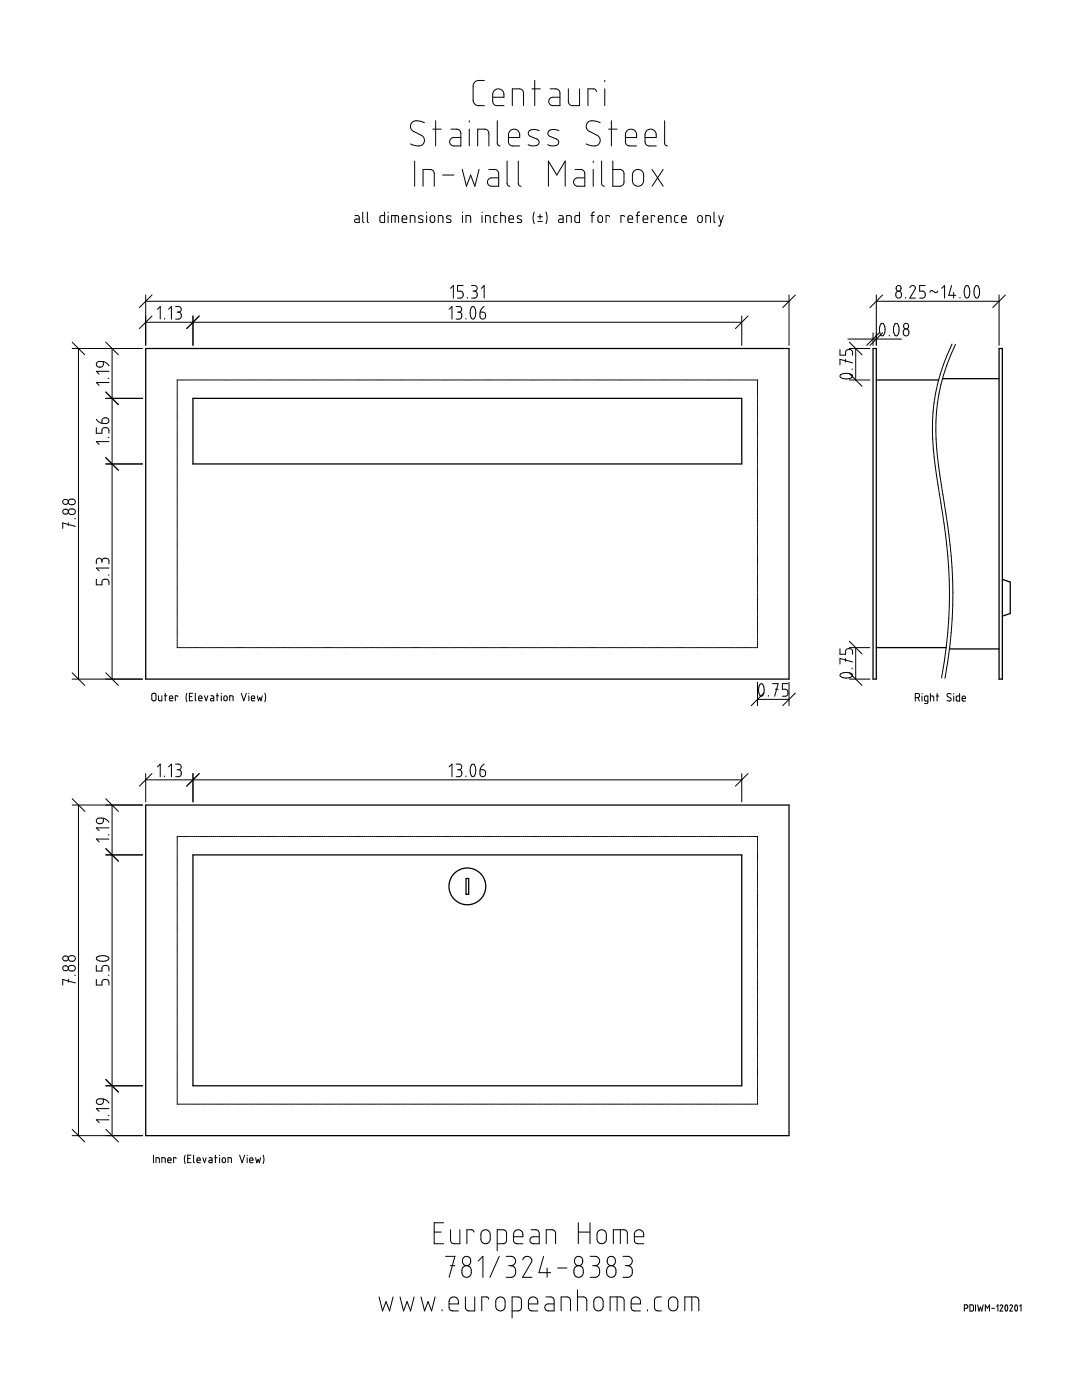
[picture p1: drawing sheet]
<svg xmlns="http://www.w3.org/2000/svg" width="216mm" height="279mm" viewBox="0 0 216 279" stroke-linecap="round" stroke-linejoin="round" font-family="sans-serif">
<g fill="none" stroke="#000" stroke-width=".25">
<path d="M29 69.5h128.1v65.9h-128.1zM38.4 79.4h109.3v13.1h-109.3zM173.9 69.5h.6v65.9h-.6zM174.5 75.7h12.5M187.7 75.5h11.3M199 69.5h.6v65.9h-.6zM199.6 115.5l1.6 .5v6.3l-1.6 .5M174.5 129.1h13.9M189.1 129.3h9.9M29 160.5h128.1v65.9h-128.1zM38.4 170.4h109.3v46h-109.3zM92.8 175.1h.5v3.1h-.5z"/>
<circle cx="93.1" cy="176.7" r="3.7"/>
</g>
<g fill="none" stroke="#000" stroke-width=".2">
<path d="M96.5 16l-1.6 .2-.5 .4-.2 .5v2.9l.2 .5 .7 .5 1.4 .1M98.1 19.4h2.3l-.1-.9-.4-.6-.8-.2-.7 .5-.3 .5v1.6l.2 .5 .4 .2 1.7 .1M105.9 17.7h1.7M106.5 16v5.1M109.6 17.7l1.4 .1 .4 .3 .1 .4v2.6h-1.5l-.4-.2-.3-.7 .3-.6 .5-.2h1.4M113.2 17.7v2.7l.3 .5 .5 .2h1.4v-3.4M118.8 18.3l-.1-.4-.3-.2h-1.3v3.4M120.4 16v.3M120.4 17.7v3.4M82.6 32.1v5M84.3 37.1v-3.3h1.5l.5 .3 .2 .5v2.5M84.5 24.5l-.8-.3-.9-.1-.5 .1-.4 .4-.1 .6 .2 .7 2.1 1.2 .3 .4 .1 .5-.2 .7-.6 .4-1-.1-.9-.3"/>
<path d="M86.2 25.7h1.7M86.8 24.1v5M88.2 34.9h2.2M89.8 25.7l1.3 .1 .6 .4 .1 .3v2.6h-1.5l-.4-.2-.3-.7 .3-.6 .4-.2h1.5M92.1 33.8l.8 3.3 .8-2.2 .9 2.2 .8-3.3M93.5 24.1v.2M93.5 25.7v3.4M95.1 29.1v-3.4l1.6 .1 .5 .3 .2 .4v2.6M97.4 33.8h1.4l.4 .3 .1 .5v2.5h-1.5l-.4-.2-.3-.6 .3-.7 .5-.1 1.4-.1M99 24.1v4.5l.2 .3 .4 .2M101 32.1v4.5l.2 .4 .4 .1M101.3 27.4h2.2v-.9l-.4-.5-.9-.2-.7 .4-.2 .6v1.6l.2 .4 .4 .2 1.6 .1"/>
<path d="M102 21.1v-3.4h1.6l.5 .4 .2 .4v2.6M103.2 32.1v4.5l.2 .4 .4 .1M107.4 26.1l-.7-.3-.8 .1-.5 .2-.2 .4 .3 .6 1.7 .8 .2 .4-.2 .5-.3 .2-.6 .1-1.1-.3M109.2 37.1v-5l1.7 2.8 1.7-2.8v5M111.3 26.1l-1.1-.3-.6 .1-.3 .2-.2 .5 .2 .4 1.7 .8 .3 .6-.2 .4-.5 .2-.8 .1-.7-.3M114.5 33.8h1.3l.6 .4 .1 2.9h-1.5l-.5-.2-.3-.6 .4-.7 .4-.1 1.5-.1M118.1 32.1v.3M118.1 33.8v3.3M119.5 24.5l-.8-.3-.9-.1-.5 .1-.4 .4-.1 .6 .2 .7 2.1 1.2 .3 .4 .1 .5-.2 .7-.6 .4-1-.1-.9-.3M119.8 32.1v4.5l.2 .4 .4 .1M121.2 25.7h1.7M121.8 24.1v5"/>
<path d="M122.1 32.1v5l1.8-.1 .4-.6-.1-2.2-.6-.4h-1.5M124.6 27.4h2.2l-.1-.9-.4-.5-.8-.2-.7 .4-.2 .6v1.6l.2 .4 .3 .2 1.7 .1M126.3 34.1l.5-.3h.5l.5 .2 .3 .5 .1 1.8-.3 .4-.4 .3h-.9l-.6-.6v-1.6zM128.5 27.4h2.2v-.9l-.5-.5-.8-.2-.7 .4-.2 .6v1.6l.2 .4 .3 .2 1.7 .1M129.9 33.8l2.2 3.3M132.1 33.8l-2.2 3.3M132.4 24.1v4.5l.2 .3 .3 .2M29 58.8v10M30.3 58.8l-2.5 2.5M70.7 43h.6l.2 .3v1.1l-.8-.1-.1-.3 .1-.3h.8M72.2 42.3v1.9l.3 .2M73.2 42.3v1.9l.2 .2"/>
<path d="M76.6 42.3v2.1l-.7-.1-.2-.2v-1l.3-.1h.6M77.3 42.3v.1M77.3 43v1.4M78 44.4v-1.4l1.3 .1 .1 1.3M78.7 43v1.4M80.1 43.7h.9l-.2-.6-.3-.1-.3 .2-.1 .9 .2 .2 .7 .1M81.7 44.4v-1.4h.7l.2 .1v1.3M84.3 43.1l-.5-.1-.4 .1v.4l.7 .3 .2 .3-.3 .2h-.7M85 42.3v.1M85 43v1.4M85.8 43.1l.4-.1 .4 .3v.7l-.3 .3h-.3l-.3-.2v-.7zM87.3 44.4v-1.4h.6l.3 .1v1.3"/>
<path d="M89.7 57.5l.6-.6v2.5M89.8 43.1l-.4-.1-.4 .1v.4l.7 .3 .1 .3-.3 .2h-.6M92.1 42.3v.1M92.1 43v1.4M92.2 56.9h-1.1v1.1l.8 .1 .3 .5v.4l-.2 .3-.9 .1M92.8 44.4v-1.4h.7l.2 .1v1.3M93.1 59.3v.1M93.9 56.9h.7l.4 .3v.6l-.5 .2M94.2 58h.3M94.5 58l.5 .3v.8l-.3 .3h-.8M95.9 57.5l.5-.6v2.5M96 42.3v.1"/>
<path d="M96 43v1.4M96.7 44.4v-1.4h.6l.3 .1v1.3M99 43h-.5l-.2 .3 .1 .9 .6 .2M99.7 43h.7l.2 .1 .1 1.3M99.7 42.3v2.1M101.4 43.7h.9l-.2-.6-.4-.1-.3 .2v.9l.2 .2 .7 .1M103.9 43.1l-.6-.1-.3 .3 .1 .2 .7 .4v.3l-.3 .2-.5-.1M106.4 42.3l-.2 1.1 .2 1.2M107.1 43.2h.9M107.1 44.1h.9M107.6 42.7v1M108.7 42.3l.3 1.1-.3 1.2"/>
<path d="M111.3 43h.6l.3 .3v1.1l-.8-.1-.2-.3 .2-.3h.8M112.9 44.4v-1.4h.6l.2 .1 .1 1.3M115.4 42.3v2.1l-.7-.1-.2-.3v-.9l.3-.1h.6M117.7 43h.7M118.4 42.3h-.3l-.2 .2v1.9M119.2 43.1l.4-.1 .4 .2v.8l-.3 .3h-.3l-.3-.2v-.7zM121.4 43.2l-.2-.2h-.5v1.4M124.4 43.2l-.2-.2h-.5v1.4M125.1 43.7h.9l-.2-.6-.3-.1-.4 .2v.9l.2 .2 .7 .1M126.7 43h.7M127.4 42.3h-.3l-.2 .2v1.9M128.1 43.7h.9l-.2-.6-.3-.1-.3 .2-.1 .9 .2 .2 .7 .1"/>
<path d="M130.4 43.2l-.1-.2h-.6v1.4M131.1 43.7h.9l-.2-.6-.3-.1-.3 .2-.1 .9 .2 .2 .7 .1M132.7 44.4v-1.4h.7l.2 .1 .1 1.3M135.1 43h-.5l-.2 .3v.9l.7 .2M135.8 43.7h.9l-.2-.6-.3-.1-.4 .2v.9l.2 .2 .7 .1M139.1 43.1l.4-.1 .3 .3 .1 .7-.3 .3h-.4l-.2-.2v-.7zM140.6 44.4v-1.4h.6l.2 .1 .1 1.3M142.2 42.3v1.9l.2 .2M143.1 43l.5 1.4M144.1 43l-.7 1.9-.3 .2M157.1 58.8v10M158.4 58.8l-2.5 2.5"/>
<path d="M174.5 58.8v10M175.8 58.8l-2.5 2.5M178.6 58.2l.5-.2 .4 .3v.7l-.2 .3-.5 .1-.3-.3-.1-.6zM180.4 59.3v.1M181.2 57.3l.2-.3 .4-.1 .4 .2 .1 .3-1.1 2h1.1M184.3 56.9h-1.1v1.1l.8 .1 .3 .5v.4l-.2 .3-.9 .1M186.7 58l-.1 .2-.2 .1-.9-.4-.3 .4M187.6 57.5l.5-.6v2.5M189.5 56.9l-.5 2h1.4M189.9 58.3v1.1M191.2 59.3v.1M192.4 57h.4l.3 .9-.1 1-.4 .5-.4-.3-.2-.7 .1-.9z"/>
<path d="M194.3 57h.5l.3 .9-.1 1-.4 .5-.4-.2-.2-.7 .1-.9zM199 58.8v10M200.2 58.8l-2.5 2.5M14.4 68.2l2.5 2.5M14.4 69.5h14M15.6 69.5v65.9M20.6 72.1v.7l-.3 .3-.6 .1-.4-.3v-.5l.4-.3 1.2 .1 .8 .7M21.1 68.2l2.5 2.5M21.1 78.1l2.5 2.6M21.1 79.4h7.3M21.6 75.4h.1M21.7 76.2h-2.5l.5 .6"/>
<path d="M21.7 74h-2.5l.5 .6M22.3 69.5v65.9M29 60h128.1M29 64.2h118.7M30.3 63l-2.5 2.5M31.4 61.7l.5-.6v2.5M32.7 63.5v.1M33.6 61.7l.5-.6v2.5M35 61.1h.7l.3 .3v.5l-.5 .3M35.3 62.2h.2M35.3 76.1v.3M35.3 76.5v.3"/>
<path d="M35.3 76.9v.2M35.3 77.3v.2M35.3 77.6v.3M35.3 78v.3M35.3 78.4v.3M35.3 78.8v.2M35.3 79.2v.2M35.3 79.5v.3M35.3 79.9v.3M35.4 75.7h-.1v.3M35.5 62.2l.5 .3 .1 .8-.4 .3h-.7M35.6 75.7h.2"/>
<path d="M35.9 75.7h.3M36.3 75.7h.3M36.7 75.7h.3M37.1 75.7h.2M37.5 75.7h.2M37.8 75.7h.3M38.2 75.7h.3M38.4 63v5.8M38.6 75.7h.3M39 75.7h.2M39.4 75.7h.2M39.7 63l-2.5 2.5"/>
<path d="M39.7 75.7h.3M40.1 75.7h.3M40.5 75.7h.3M40.9 75.7h.2M41.3 75.7h.2M41.7 75.7h.2M42 75.7h.3M42.4 75.7h.3M42.8 75.7h.3M43.2 75.7h.2M43.6 75.7h.2M43.9 75.7h.3"/>
<path d="M44.3 75.7h.3M44.7 75.7h.3M45.1 75.7h.2M45.5 75.7h.2M45.8 75.7h.3M46.2 75.7h.3M46.6 75.7h.3M47 75.7h.2M47.4 75.7h.2M47.8 75.7h.2M48.1 75.7h.3M48.5 75.7h.3"/>
<path d="M48.9 75.7h.2M49.3 75.7h.2M49.7 75.7h.2M50 75.7h.3M50.4 75.7h.3M50.8 75.7h.3M51.2 75.7h.2M51.6 75.7h.2M51.9 75.7h.3M52.3 75.7h.3M52.7 75.7h.3M53.1 75.7h.2"/>
<path d="M53.5 75.7h.2M53.8 75.7h.3M54.2 75.7h.3M54.6 75.7h.3M55 75.7h.2M55.4 75.7h.2M55.8 75.7h.2M56.1 75.7h.3M56.5 75.7h.3M56.9 75.7h.2M57.3 75.7h.2M57.7 75.7h.2"/>
<path d="M58 75.7h.3M58.4 75.7h.3M58.8 75.7h.3M59.2 75.7h.2M59.6 75.7h.2M59.9 75.7h.3M60.3 75.7h.3M60.7 75.7h.3M61.1 75.7h.2M61.5 75.7h.2M61.8 75.7h.3M62.2 75.7h.3"/>
<path d="M62.6 75.7h.3M63 75.7h.2M63.4 75.7h.2M63.8 75.7h.2M64.1 75.7h.3M64.5 75.7h.3M64.9 75.7h.2M65.3 75.7h.2M65.7 75.7h.2M66 75.7h.3M66.4 75.7h.3M66.8 75.7h.3"/>
<path d="M67.2 75.7h.2M67.6 75.7h.2M67.9 75.7h.3M68.3 75.7h.3M68.7 75.7h.3M69.1 75.7h.2M69.5 75.7h.2M69.8 75.7h.3M70.2 75.7h.3M70.6 75.7h.3M71 75.7h.2M71.4 75.7h.2"/>
<path d="M71.8 75.7h.2M72.1 75.7h.3M72.5 75.7h.3M72.9 75.7h.3M73.3 75.7h.2M73.7 75.7h.2M74 75.7h.3M74.4 75.7h.3M74.8 75.7h.3M75.2 75.7h.2M75.6 75.7h.2M75.9 75.7h.3"/>
<path d="M76.3 75.7h.3M76.7 75.7h.3M77.1 75.7h.2M77.5 75.7h.2M77.8 75.7h.3M78.2 75.7h.3M78.6 75.7h.3M79 75.7h.2M79.4 75.7h.2M79.8 75.7h.2M80.1 75.7h.3M80.5 75.7h.3"/>
<path d="M80.9 75.7h.3M81.3 75.7h.2M81.7 75.7h.2M82 75.7h.3M82.4 75.7h.3M82.8 75.7h.3M83.2 75.7h.2M83.6 75.7h.2M83.9 75.7h.3M84.3 75.7h.3M84.7 75.7h.3M85.1 75.7h.2"/>
<path d="M85.5 75.7h.2M85.9 75.7h.2M86.2 75.7h.3M86.6 75.7h.3M87 75.7h.2M87.4 75.7h.2M87.8 75.7h.2M88.1 75.7h.3M88.5 75.7h.3M88.9 75.7h.3M89.3 75.7h.2M89.5 61.7l.5-.6v2.5"/>
<path d="M89.7 75.7h.2M90 75.7h.3M90.4 75.7h.3M90.8 75.7h.3M90.9 61.1h.7l.3 .3v.6l-.5 .2M91.1 62.2h.3M91.2 75.7h.2M91.4 62.2l.5 .3v.8l-.3 .3h-.7M91.6 75.7h.2M91.9 75.7h.3M92.3 75.7h.3M92.7 75.7h.3"/>
<path d="M92.8 63.5v.1M93.1 75.7h.2M93.5 75.7h.2M93.9 75.7h.2M94 61.2h.4l.3 .8v1.1l-.5 .5-.3-.2-.2-.7v-1zM94.2 75.7h.3M94.6 75.7h.3M95 75.7h.2M95.4 75.7h.2M95.8 75.7h.2M96.1 75.7h.3M96.4 61.1l-.7 .8-.1 1.2 .3 .4h.6l.2-.4-.1-.6-.3-.3h-.7"/>
<path d="M96.5 75.7h.3M96.9 75.7h.3M97.3 75.7h.2M97.7 75.7h.2M98 75.7h.3M98.4 75.7h.3M98.8 75.7h.3M99.2 75.7h.2M99.6 75.7h.2M99.9 75.7h.3M100.3 75.7h.3M100.7 75.7h.3"/>
<path d="M101.1 75.7h.2M101.5 75.7h.2M101.9 75.7h.2M102.2 75.7h.3M102.6 75.7h.3M103 75.7h.2M103.4 75.7h.2M103.8 75.7h.2M104.1 75.7h.3M104.5 75.7h.3M104.9 75.7h.3M105.3 75.7h.2"/>
<path d="M105.7 75.7h.2M106 75.7h.3M106.4 75.7h.3M106.8 75.7h.3M107.2 75.7h.2M107.6 75.7h.2M107.9 75.7h.3M108.3 75.7h.3M108.7 75.7h.3M109.1 75.7h.2M109.5 75.7h.2M109.9 75.7h.2"/>
<path d="M110.2 75.7h.3M110.6 75.7h.3M111 75.7h.2M111.4 75.7h.2M111.8 75.7h.2M112.1 75.7h.3M112.5 75.7h.3M112.9 75.7h.3M113.3 75.7h.2M113.7 75.7h.2M114 75.7h.3M114.4 75.7h.3"/>
<path d="M114.8 75.7h.3M115.2 75.7h.2M115.6 75.7h.2M115.9 75.7h.3M116.3 75.7h.3M116.7 75.7h.3M117.1 75.7h.2M117.5 75.7h.2M117.9 75.7h.2M118.2 75.7h.3M118.6 75.7h.3M119 75.7h.3"/>
<path d="M119.4 75.7h.2M119.8 75.7h.2M120.1 75.7h.3M120.5 75.7h.3M120.9 75.7h.3M121.3 75.7h.2M121.7 75.7h.2M122 75.7h.3M122.4 75.7h.3M122.8 75.7h.3M123.2 75.7h.2M123.6 75.7h.2"/>
<path d="M123.9 75.7h.3M124.3 75.7h.3M124.7 75.7h.3M125.1 75.7h.2M125.5 75.7h.2M125.9 75.7h.2M126.2 75.7h.3M126.6 75.7h.3M127 75.7h.3M127.4 75.7h.2M127.8 75.7h.2M128.1 75.7h.3"/>
<path d="M128.5 75.7h.3M128.9 75.7h.3M129.3 75.7h.2M129.7 75.7h.2M130 75.7h.3M130.4 75.7h.3M130.8 75.7h.3M131.2 75.7h.2M131.6 75.7h.2M132 75.7h.2M132.3 75.7h.3M132.7 75.7h.3"/>
<path d="M133.1 75.7h.2M133.5 75.7h.2M133.9 75.7h.2M134.2 75.7h.3M134.6 75.7h.3M135 75.7h.3M135.4 75.7h.2M135.8 75.7h.2M136.1 75.7h.3M136.5 75.7h.3M136.9 75.7h.3M137.3 75.7h.2"/>
<path d="M137.7 75.7h.2M138 75.7h.3M138.4 75.7h.3M138.8 75.7h.3M139.2 75.7h.2M139.6 75.7h.2M140 75.7h.2M140.3 75.7h.3M140.7 75.7h.3M141.1 75.7h.2M141.5 75.7h.2M141.9 75.7h.2"/>
<path d="M142.2 75.7h.3M142.6 75.7h.3M143 75.7h.3M143.4 75.7h.2M143.8 75.7h.2M144.1 75.7h.3M144.5 75.7h.3M144.9 75.7h.3M145.3 75.7h.2M145.7 75.7h.2M146 75.7h.3M146.4 75.7h.3"/>
<path d="M146.8 75.7h.3M147.2 75.7h.2M147.6 75.7h.2M147.7 63v5.8M148 75.7h.2M148.3 75.7h.3M148.7 75.7h.3M149 63l-2.5 2.5M149.1 75.7h.2M149.5 75.7h.2M149.9 75.7h.2M150.2 75.7h.3"/>
<path d="M150.6 75.7h.3M150.9 75.7h.1M150.9 75.9v.2M150.9 76.3v.2M150.9 76.6v.3M150.9 77v.3M150.9 77.4v.2M150.9 77.8v.2M150.9 78.2v.2M150.9 78.5v.3M150.9 78.9v.3M150.9 79.3v.3"/>
<path d="M150.9 79.7v.2M167.3 69.7v1.1h1.1l.1-.8 .5-.3h.4l.3 .2 .1 .9M167.4 74.8l.5-.3 .9-.1 .8 .2 .2 .4-.5 .4-1 .1-.9-.3zM168.4 71.6v.6M168.9 67.6h10.7M169.2 69.5h4.1M169.2 68.2l2.5 2.5M169.2 74.5l2.5 2.5M169.2 75.7h4.1M169.7 73.6h.1M169.8 72.3l-2.5-.7v1.1M170.4 69.5v6.2"/>
<path d="M173.9 66.3v2.5M174.5 60h24.5M175.1 66.3l-2.5 2.5M175.5 64.5h.4l.4 .9-.1 1-.4 .6-.4-.3-.2-.7v-.9zM175.8 66.3l-2.5 2.5M177.1 66.8v.2M178.3 64.5h.4l.4 .9-.1 1-.4 .6-.4-.3-.2-.7v-.9zM180.1 65.7l.4-.1 .4 .2 .1 .7-.3 .4h-.4l-.3-.2-.1-.6zM189.6 68.6a39.5 39.5 0 0 0-3.3 24.3l.2 1.9a135.3 135.3 0 0 1 2.6 25.7 92.4 92.4 0 0 1-1.6 14.6M190.3 68.6a39.5 39.5 0 0 0-3.3 24.4l.2 1.8a135.3 135.3 0 0 1 2.6 25.8 92.3 92.3 0 0 1-1.6 14.6M13.8 99.6l.3-.1 .6 .1 .3 .3-.1 .4-.4 .3-.6-.1-.3-.4zM19.2 83.6l.8 .7 1.2 .1 .4-.3v-.5l-.4-.3-.6 .1-.3 .3v.7"/>
<path d="M19.2 85.2v1.2h1.1l.1-.8 .4-.4 .5 .1 .3 .2 .1 .9M21.1 91.2l2.5 2.5M21.1 92.5h7.3M21.6 87.2h.1M21.7 88h-2.5l.5 .6M35.3 80.3v.3M35.3 80.7v.2M35.3 81.1v.2M35.3 81.5v.2M35.3 81.8v.3M35.3 82.2v.3M35.3 82.6v.3"/>
<path d="M35.3 83v.2M35.3 83.4v.2M35.3 83.7v.3M35.3 84.1v.3M35.3 84.5v.3M35.3 84.9v.2M35.3 85.3v.2M35.3 85.6v.3M35.3 86v.3M35.3 86.4v.3M35.3 86.8v.2M35.3 87.2v.2"/>
<path d="M35.3 87.5v.3M35.3 87.9v.3M35.3 88.3v.3M35.3 88.7v.2M35.3 89.1v.2M35.3 89.5v.2M35.3 89.8v.3M35.3 90.2v.3M35.3 90.6v.3M35.3 91v.2M35.3 91.4v.2M35.3 91.7v.3"/>
<path d="M35.3 92.1v.3M35.3 92.5v.3M35.3 92.9v.2M35.3 93.3v.2M35.3 93.6v.3M35.3 94v.3M35.3 94.4v.3M35.3 94.8v.2M35.3 95.2v.2M35.3 95.6v.2M35.3 95.9v.3M35.3 96.3v.3"/>
<path d="M35.3 96.7v.2M35.3 97.1v.2M35.3 97.5v.2M35.3 97.8v.3M35.3 98.2v.3M35.3 98.6v.3M35.3 99v.2M35.3 99.4v.2M35.3 99.7v.3M150.9 80.1v.2M150.9 80.4v.3M150.9 80.8v.3"/>
<path d="M150.9 81.2v.3M150.9 81.6v.2M150.9 82v.2M150.9 82.3v.3M150.9 82.7v.3M150.9 83.1v.3M150.9 83.5v.2M150.9 83.9v.2M150.9 84.3v.2M150.9 84.6v.3M150.9 85v.3M150.9 85.4v.2"/>
<path d="M150.9 85.8v.2M150.9 86.2v.2M150.9 86.5v.3M150.9 86.9v.3M150.9 87.3v.3M150.9 87.7v.2M150.9 88.1v.2M150.9 88.4v.3M150.9 88.8v.3M150.9 89.2v.3M150.9 89.6v.2M150.9 90v.2"/>
<path d="M150.9 90.3v.3M150.9 90.7v.3M150.9 91.1v.3M150.9 91.5v.2M150.9 91.9v.2M150.9 92.3v.2M150.9 92.6v.3M150.9 93v.3M150.9 93.4v.3M150.9 93.8v.2M150.9 94.2v.2M150.9 94.5v.3"/>
<path d="M150.9 94.9v.3M150.9 95.3v.3M150.9 95.7v.2M150.9 96.1v.2M150.9 96.4v.3M150.9 96.8v.3M150.9 97.2v.3M150.9 97.6v.2M150.9 98v.2M150.9 98.3v.3M150.9 98.7v.3M150.9 99.1v.3"/>
<path d="M150.9 99.5v.2M150.9 99.9v.2M13.6 104.2v.6M13.8 101.6l.3-.2 .6 .1 .3 .4-.1 .4-.4 .2h-.6l-.3-.4zM14.9 103.4h.1M15 104.9l-2.5-.7v1.1M19.2 115.5v1.1h1.1l.1-.8 .5-.3h.4l.3 .2 .1 .9M20.3 111.8l-.3-.5h-.5l-.3 .4v.7M20.3 111.8l.3-.5h.8l.3 .4v.7M20.3 111.8v.3M21.6 114.6h.1M21.7 113.2h-2.5l.5 .6"/>
<path d="M35.3 100.1v.3M35.3 100.5v.3M35.3 100.9v.2M35.3 101.3v.2M35.3 101.6v.3M35.3 102v.3M35.3 102.4v.3M35.3 102.8v.2M35.3 103.2v.2M35.3 103.6v.2M35.3 103.9v.3M35.3 104.3v.3"/>
<path d="M35.3 104.7v.2M35.3 105.1v.2M35.3 105.5v.2M35.3 105.8v.3M35.3 106.2v.3M35.3 106.6v.3M35.3 107v.2M35.3 107.4v.2M35.3 107.7v.3M35.3 108.1v.3M35.3 108.5v.3M35.3 108.9v.2"/>
<path d="M35.3 109.3v.2M35.3 109.6v.3M35.3 110v.3M35.3 110.4v.3M35.3 110.8v.2M35.3 111.2v.2M35.3 111.6v.2M35.3 111.9v.3M35.3 112.3v.3M35.3 112.7v.2M35.3 113.1v.2M35.3 113.5v.2"/>
<path d="M35.3 113.8v.3M35.3 114.2v.3M35.3 114.6v.3M35.3 115v.2M35.3 115.4v.2M35.3 115.7v.3M35.3 116.1v.3M35.3 116.5v.3M35.3 116.9v.2M35.3 117.3v.2M35.3 117.6v.3M35.3 118v.3"/>
<path d="M35.3 118.4v.3M35.3 118.8v.2M35.3 119.2v.2M35.3 119.6v.2M35.3 119.9v.3M150.9 100.3v.2M150.9 100.6v.3M150.9 101v.3M150.9 101.4v.3M150.9 101.8v.2M150.9 102.2v.2M150.9 102.5v.3"/>
<path d="M150.9 102.9v.3M150.9 103.3v.3M150.9 103.7v.2M150.9 104.1v.2M150.9 104.4v.3M150.9 104.8v.3M150.9 105.2v.3M150.9 105.6v.2M150.9 106v.2M150.9 106.4v.2M150.9 106.7v.3M150.9 107.1v.3"/>
<path d="M150.9 107.5v.2M150.9 107.9v.2M150.9 108.3v.2M150.9 108.6v.3M150.9 109v.3M150.9 109.4v.3M150.9 109.8v.2M150.9 110.2v.2M150.9 110.5v.3M150.9 110.9v.3M150.9 111.3v.3M150.9 111.7v.2"/>
<path d="M150.9 112.1v.2M150.9 112.4v.3M150.9 112.8v.3M150.9 113.2v.3M150.9 113.6v.2M150.9 114v.2M150.9 114.4v.2M150.9 114.7v.3M150.9 115.1v.3M150.9 115.5v.2M150.9 115.9v.2M150.9 116.3v.2"/>
<path d="M150.9 116.6v.3M150.9 117v.3M150.9 117.4v.3M150.9 117.8v.2M150.9 118.2v.2M150.9 118.5v.3M150.9 118.9v.3M150.9 119.3v.3M150.9 119.7v.2M14.4 134.1l2.5 2.5M14.4 135.4h14M21.1 134.1l2.5 2.5"/>
<path d="M30.3 138.3l.5-.1 .2 .2 .1 1-.2 .3h-.4l-.2-.2zM31.6 138.7v.8l.2 .2h.4v-1M32.7 138.7h.5M32.9 138.2v1.5M33.7 139.2h.7l-.1-.4-.3-.1-.2 .1-.1 .7 .2 .2h.5M35.3 129.1h.2M35.3 120.3v.3M35.3 120.7v.3M35.3 121.1v.2M35.3 121.5v.2M35.3 121.8v.3M35.3 122.2v.3"/>
<path d="M35.3 122.6v.3M35.3 123v.2M35.3 123.4v.2M35.3 123.7v.3M35.3 124.1v.3M35.3 124.5v.3M35.3 124.9v.2M35.3 125.3v.2M35.3 125.6v.3M35.3 126v.3M35.3 126.4v.3M35.3 126.8v.2"/>
<path d="M35.3 127.2v.2M35.3 127.6v.2M35.3 127.9v.3M35.3 128.3v.3M35.3 128.7v.3M35.3 129.1h.1M35.4 138.9l-.1-.2h-.4v1M35.7 129.1h.2M36.1 129.1h.2M36.4 129.1h.3M36.8 129.1h.3M37.2 129.1h.3"/>
<path d="M37.2 138.2l-.1 .8 .1 .9M37.6 129.1h.2M37.7 138.9h.5M38 129.1h.2M38.3 129.1h.3M38.4 138.2h-.7v1.5h.7M38.7 129.1h.3M38.9 138.2v1.3l.2 .2M39.1 129.1h.3M39.5 129.1h.2M39.6 139.2h.6l-.1-.4-.3-.1-.2 .1v.7l.1 .2h.5M39.9 129.1h.2"/>
<path d="M40.2 129.1h.3M40.6 129.1h.3M40.7 138.7l.4 1 .3-1M41 129.1h.3M41.4 129.1h.2M41.8 129.1h.2M42 138.7h.4l.2 .2v.8l-.6-.1v-.4h.6M42.2 129.1h.2M42.5 129.1h.3M42.9 129.1h.3M43.1 138.7h.5M43.2 138.2v1.5"/>
<path d="M43.3 129.1h.2M43.7 129.1h.2M44.1 129.1h.2M44.1 138.2v.1M44.1 138.7v1M44.4 129.1h.3M44.7 138.8l.3-.1 .2 .2v.5l-.2 .3-.4-.2zM44.8 129.1h.3M45.2 129.1h.3M45.6 129.1h.2M45.8 139.7v-1l.6 .1v.9M46 129.1h.2"/>
<path d="M46.3 129.1h.3M46.7 129.1h.3M47.1 129.1h.3M47.5 129.1h.2M47.9 129.1h.2M48.1 138.2l.5 1.5 .5-1.5M48.2 129.1h.3M48.6 129.1h.3M49 129.1h.3M49.4 129.1h.2M49.6 138.2v.1M49.6 138.7v1"/>
<path d="M49.8 129.1h.2M50.1 139.2h.6l-.1-.4-.3-.1-.2 .1v.7l.1 .2h.5M50.2 129.1h.2M50.5 129.1h.3M50.9 129.1h.3M51.2 138.7l.3 1 .2-.7 .3 .7 .2-1M51.3 129.1h.3M51.7 129.1h.2M52.1 129.1h.2M52.4 129.1h.3M52.7 138.2l.2 .8-.2 .9M52.8 129.1h.3"/>
<path d="M53.2 129.1h.3M53.6 129.1h.2M54 129.1h.2M54.3 129.1h.3M54.7 129.1h.3M55.1 129.1h.3M55.5 129.1h.2M55.9 129.1h.2M56.2 129.1h.3M56.6 129.1h.3M57 129.1h.3M57.4 129.1h.2"/>
<path d="M57.8 129.1h.2M58.2 129.1h.2M58.5 129.1h.3M58.9 129.1h.3M59.3 129.1h.3M59.7 129.1h.2M60.1 129.1h.2M60.4 129.1h.3M60.8 129.1h.3M61.2 129.1h.3M61.6 129.1h.2M62 129.1h.2"/>
<path d="M62.3 129.1h.3M62.7 129.1h.3M63.1 129.1h.3M63.5 129.1h.2M63.9 129.1h.2M64.3 129.1h.2M64.6 129.1h.3M65 129.1h.3M65.4 129.1h.2M65.8 129.1h.2M66.2 129.1h.2M66.5 129.1h.3"/>
<path d="M66.9 129.1h.3M67.3 129.1h.3M67.7 129.1h.2M68.1 129.1h.2M68.4 129.1h.3M68.8 129.1h.3M69.2 129.1h.3M69.6 129.1h.2M70 129.1h.2M70.3 129.1h.3M70.7 129.1h.3M71.1 129.1h.3"/>
<path d="M71.5 129.1h.2M71.9 129.1h.2M72.3 129.1h.2M72.6 129.1h.3M73 129.1h.3M73.4 129.1h.2M73.8 129.1h.2M74.2 129.1h.2M74.5 129.1h.3M74.9 129.1h.3M75.3 129.1h.3M75.7 129.1h.2"/>
<path d="M76.1 129.1h.2M76.4 129.1h.3M76.8 129.1h.3M77.2 129.1h.3M77.6 129.1h.2M78 129.1h.2M78.3 129.1h.3M78.7 129.1h.3M79.1 129.1h.3M79.5 129.1h.2M79.9 129.1h.2M80.3 129.1h.2"/>
<path d="M80.6 129.1h.3M81 129.1h.3M81.4 129.1h.2M81.8 129.1h.2M82.2 129.1h.2M82.5 129.1h.3M82.9 129.1h.3M83.3 129.1h.3M83.7 129.1h.2M84.1 129.1h.2M84.4 129.1h.3M84.8 129.1h.3"/>
<path d="M85.2 129.1h.3M85.6 129.1h.2M86 129.1h.2M86.3 129.1h.3M86.7 129.1h.3M87.1 129.1h.3M87.5 129.1h.2M87.9 129.1h.2M88.3 129.1h.2M88.6 129.1h.3M89 129.1h.3M89.4 129.1h.2"/>
<path d="M89.8 129.1h.2M90.2 129.1h.2M90.5 129.1h.3M90.9 129.1h.3M91.3 129.1h.3M91.7 129.1h.2M92.1 129.1h.2M92.4 129.1h.3M92.8 129.1h.3M93.2 129.1h.3M93.6 129.1h.2M94 129.1h.2"/>
<path d="M94.3 129.1h.3M94.7 129.1h.3M95.1 129.1h.3M95.5 129.1h.2M95.9 129.1h.2M96.3 129.1h.2M96.6 129.1h.3M97 129.1h.3M97.4 129.1h.3M97.8 129.1h.2M98.2 129.1h.2M98.5 129.1h.3"/>
<path d="M98.9 129.1h.3M99.3 129.1h.3M99.7 129.1h.2M100.1 129.1h.2M100.4 129.1h.3M100.8 129.1h.3M101.2 129.1h.3M101.6 129.1h.2M102 129.1h.2M102.3 129.1h.3M102.7 129.1h.3M103.1 129.1h.3"/>
<path d="M103.5 129.1h.2M103.9 129.1h.2M104.3 129.1h.2M104.6 129.1h.3M105 129.1h.3M105.4 129.1h.3M105.8 129.1h.2M106.2 129.1h.2M106.5 129.1h.3M106.9 129.1h.3M107.3 129.1h.3M107.7 129.1h.2"/>
<path d="M108.1 129.1h.2M108.4 129.1h.3M108.8 129.1h.3M109.2 129.1h.3M109.6 129.1h.2M110 129.1h.2M110.4 129.1h.2M110.7 129.1h.3M111.1 129.1h.3M111.5 129.1h.2M111.9 129.1h.2M112.3 129.1h.2"/>
<path d="M112.6 129.1h.3M113 129.1h.3M113.4 129.1h.3M113.8 129.1h.2M114.2 129.1h.2M114.5 129.1h.3M114.9 129.1h.3M115.3 129.1h.3M115.7 129.1h.2M116.1 129.1h.2M116.4 129.1h.3M116.8 129.1h.3"/>
<path d="M117.2 129.1h.3M117.6 129.1h.2M118 129.1h.2M118.4 129.1h.2M118.7 129.1h.3M119.1 129.1h.3M119.5 129.1h.2M119.9 129.1h.2M120.3 129.1h.2M120.6 129.1h.3M121 129.1h.3M121.4 129.1h.3"/>
<path d="M121.8 129.1h.2M122.2 129.1h.2M122.5 129.1h.3M122.9 129.1h.3M123.3 129.1h.3M123.7 129.1h.2M124.1 129.1h.2M124.4 129.1h.3M124.8 129.1h.3M125.2 129.1h.3M125.6 129.1h.2M126 129.1h.2"/>
<path d="M126.4 129.1h.2M126.7 129.1h.3M127.1 129.1h.3M127.5 129.1h.2M127.9 129.1h.2M128.3 129.1h.2M128.6 129.1h.3M129 129.1h.3M129.4 129.1h.3M129.8 129.1h.2M130.2 129.1h.2M130.5 129.1h.3"/>
<path d="M130.9 129.1h.3M131.3 129.1h.3M131.7 129.1h.2M132.1 129.1h.2M132.4 129.1h.3M132.8 129.1h.3M133.2 129.1h.3M133.6 129.1h.2M134 129.1h.2M134.4 129.1h.2M134.7 129.1h.3M135.1 129.1h.3"/>
<path d="M135.5 129.1h.2M135.9 129.1h.2M136.3 129.1h.2M136.6 129.1h.3M137 129.1h.3M137.4 129.1h.3M137.8 129.1h.2M138.2 129.1h.2M138.5 129.1h.3M138.9 129.1h.3M139.3 129.1h.3M139.7 129.1h.2"/>
<path d="M140.1 129.1h.2M140.4 129.1h.3M140.8 129.1h.3M141.2 129.1h.3M141.6 129.1h.2M142 129.1h.2M142.4 129.1h.2M142.7 129.1h.3M143.1 129.1h.3M143.5 129.1h.3M143.9 129.1h.2M144.3 129.1h.2"/>
<path d="M144.6 129.1h.3M145 129.1h.3M145.4 129.1h.3M145.8 129.1h.2M146.2 129.1h.2M146.5 129.1h.3M146.9 129.1h.3M147.3 129.1h.3M147.7 129.1h.2M148.1 129.1h.2M148.4 129.1h.3M148.8 129.1h.3"/>
<path d="M149.2 129.1h.3M149.6 129.1h.2M150 129.1h.2M150.4 129.1h.2M150.9 128.8v.3h-.2M150.9 120.1v.2M150.9 120.4v.3M150.9 120.8v.3M150.9 121.2v.3M150.9 121.6v.2M150.9 122v.2M150.9 122.4v.2"/>
<path d="M150.9 122.7v.3M150.9 123.1v.3M150.9 123.5v.2M150.9 123.9v.2M150.9 124.3v.2M150.9 124.6v.3M150.9 125v.3M150.9 125.4v.3M150.9 125.8v.2M150.9 126.2v.2M150.9 126.5v.3M150.9 126.9v.3"/>
<path d="M150.9 127.3v.3M150.9 127.7v.2M150.9 128.1v.2M150.9 128.4v.3M150.9 136v4.7M150.9 139.4h6.2M151.4 136.3h.3l.2 .1 .3 .9-.1 1-.4 .5-.4-.3-.2-.7 .1-.9zM152.1 138.1l-2.5 2.6M153 138.6v.2M153.9 136.3h1.1l-.7 2.5M154.4 137.4h.6M156.9 136.3h-1.1v1.1h.8l.3 .5v.5l-.2 .3-.9 .1"/>
<path d="M157.1 136v4.7M158.4 138.1l-2.5 2.6M167.3 129.3v1.1h1.1l.1-.8 .5-.3h.4l.3 .2 .1 .9M167.4 134.4l.5-.3 .9-.1 .7 .2 .3 .4-.5 .4-1 .1-.9-.3zM168.4 131.2v.6M169.2 135.4h4.1M169.2 134.1l2.5 2.5M169.2 127.8l2.5 2.5M169.2 129.1h4.1M169.7 133.2h.1M169.8 131.9l-2.5-.7v1.2M170.4 129.1v6.3"/>
<path d="M182.3 139.1h.5M182.8 139.1l.3-.2v-.5l-.2-.2h-.6v1.5M182.8 139.1l.3 .6M183.6 138.2v.1M183.6 138.7v1M184.8 139.7l-.6-.1-.1-.7 .2-.1 .5-.1v1.3l-.2 .2h-.5M185.3 138.7l.6 .1 .1 .9M185.3 138.2v1.5M186.5 138.7h.5M186.6 138.2v1.5M189.5 138.3l-.6-.1-.2 .2v.4l.6 .3 .2 .3-.3 .3-.6-.1M190 138.2v.1"/>
<path d="M190 138.7v1M191.1 138.2v1.5h-.5l-.1-.2v-.6l.6-.2M191.6 139.2h.7l-.1-.4-.5 .1-.1 .6 .2 .2h.5M14.4 159.2l2.5 2.5M21.1 159.2l2.5 2.5M29 154.2v5.6M29 155.4h118.7M30.3 154.2l-2.5 2.5M31.4 152.9l.5-.6v2.5M32.7 154.7v.1M33.6 152.9l.5-.6v2.5M35 152.3h.7l.3 .3v.6l-.5 .2"/>
<path d="M35.3 153.4h.2M35.5 153.4l.5 .3 .1 .8-.4 .3h-.7M38.4 154.2v5.6M39.7 154.2l-2.5 2.5M89.5 152.9l.5-.6v2.5M90.9 152.3h.7l.3 .3v.6l-.5 .2M91.1 153.4h.3M91.4 153.4l.5 .3v.8l-.3 .3h-.7M92.8 154.7v.1M94 152.4h.4l.3 .9v1l-.5 .5-.3-.2-.2-.7v-.9zM96.4 152.3l-.7 .8-.1 1.2 .3 .4h.6l.2-.4-.1-.6-.3-.3h-.7M147.7 154.2v5.6"/>
<path d="M149 154.2l-2.5 2.5M14.4 160.5h14M15.6 160.5v65.9M20.6 163.1v.7l-.3 .3-.6 .1-.4-.3v-.5l.4-.3 1.2 .1 .8 .7M21.1 169.1l2.5 2.6M21.1 170.4h7.3M21.6 166.4h.1M21.7 167.2h-2.5l.5 .6M21.7 165h-2.5l.5 .6M22.3 160.5v65.9M35.3 167.1v.3M35.3 167.5v.3"/>
<path d="M35.3 167.9v.2M35.3 168.3v.2M35.3 168.6v.3M35.3 169v.3M35.3 169.4v.3M35.3 169.8v.2M35.3 170.2v.2M35.3 170.5v.3M35.3 170.9v.3M35.3 171.3v.3M35.3 171.7v.2M35.3 172.1v.2"/>
<path d="M35.3 172.5v.2M35.3 172.8v.3M35.3 173.2v.3M35.3 173.6v.2M35.3 174v.2M35.3 174.4v.2M35.3 174.7v.3M35.3 175.1v.3M35.3 175.5v.3M35.3 175.9v.2M35.3 176.3v.2M35.3 176.6v.3"/>
<path d="M35.3 177v.3M35.3 177.4v.3M35.3 177.8v.2M35.3 178.2v.2M35.3 178.5v.3M35.3 178.9v.3M35.3 179.3v.3M35.3 179.7v.2M35.4 166.7h-.1v.3M35.6 166.7h.2M35.9 166.7h.3M36.3 166.7h.3"/>
<path d="M36.7 166.7h.3M37.1 166.7h.2M37.5 166.7h.2M37.8 166.7h.3M38.2 166.7h.3M38.6 166.7h.3M39 166.7h.2M39.4 166.7h.2M39.7 166.7h.3M40.1 166.7h.3M40.5 166.7h.3M40.9 166.7h.2"/>
<path d="M41.3 166.7h.2M41.7 166.7h.2M42 166.7h.3M42.4 166.7h.3M42.8 166.7h.3M43.2 166.7h.2M43.6 166.7h.2M43.9 166.7h.3M44.3 166.7h.3M44.7 166.7h.3M45.1 166.7h.2M45.5 166.7h.2"/>
<path d="M45.8 166.7h.3M46.2 166.7h.3M46.6 166.7h.3M47 166.7h.2M47.4 166.7h.2M47.8 166.7h.2M48.1 166.7h.3M48.5 166.7h.3M48.9 166.7h.2M49.3 166.7h.2M49.7 166.7h.2M50 166.7h.3"/>
<path d="M50.4 166.7h.3M50.8 166.7h.3M51.2 166.7h.2M51.6 166.7h.2M51.9 166.7h.3M52.3 166.7h.3M52.7 166.7h.3M53.1 166.7h.2M53.5 166.7h.2M53.8 166.7h.3M54.2 166.7h.3M54.6 166.7h.3"/>
<path d="M55 166.7h.2M55.4 166.7h.2M55.8 166.7h.2M56.1 166.7h.3M56.5 166.7h.3M56.9 166.7h.2M57.3 166.7h.2M57.7 166.7h.2M58 166.7h.3M58.4 166.7h.3M58.8 166.7h.3M59.2 166.7h.2"/>
<path d="M59.6 166.7h.2M59.9 166.7h.3M60.3 166.7h.3M60.7 166.7h.3M61.1 166.7h.2M61.5 166.7h.2M61.8 166.7h.3M62.2 166.7h.3M62.6 166.7h.3M63 166.7h.2M63.4 166.7h.2M63.8 166.7h.2"/>
<path d="M64.1 166.7h.3M64.5 166.7h.3M64.9 166.7h.2M65.3 166.7h.2M65.7 166.7h.2M66 166.7h.3M66.4 166.7h.3M66.8 166.7h.3M67.2 166.7h.2M67.6 166.7h.2M67.9 166.7h.3M68.3 166.7h.3"/>
<path d="M68.7 166.7h.3M69.1 166.7h.2M69.5 166.7h.2M69.8 166.7h.3M70.2 166.7h.3M70.6 166.7h.3M71 166.7h.2M71.4 166.7h.2M71.8 166.7h.2M72.1 166.7h.3M72.5 166.7h.3M72.9 166.7h.3"/>
<path d="M73.3 166.7h.2M73.7 166.7h.2M74 166.7h.3M74.4 166.7h.3M74.8 166.7h.3M75.2 166.7h.2M75.6 166.7h.2M75.9 166.7h.3M76.3 166.7h.3M76.7 166.7h.3M77.1 166.7h.2M77.5 166.7h.2"/>
<path d="M77.8 166.7h.3M78.2 166.7h.3M78.6 166.7h.3M79 166.7h.2M79.4 166.7h.2M79.8 166.7h.2M80.1 166.7h.3M80.5 166.7h.3M80.9 166.7h.3M81.3 166.7h.2M81.7 166.7h.2M82 166.7h.3"/>
<path d="M82.4 166.7h.3M82.8 166.7h.3M83.2 166.7h.2M83.6 166.7h.2M83.9 166.7h.3M84.3 166.7h.3M84.7 166.7h.3M85.1 166.7h.2M85.5 166.7h.2M85.9 166.7h.2M86.2 166.7h.3M86.6 166.7h.3"/>
<path d="M87 166.7h.2M87.4 166.7h.2M87.8 166.7h.2M88.1 166.7h.3M88.5 166.7h.3M88.9 166.7h.3M89.3 166.7h.2M89.7 166.7h.2M90 166.7h.3M90.4 166.7h.3M90.8 166.7h.3M91.2 166.7h.2"/>
<path d="M91.6 166.7h.2M91.9 166.7h.3M92.3 166.7h.3M92.7 166.7h.3M93.1 166.7h.2M93.5 166.7h.2M93.9 166.7h.2M94.2 166.7h.3M94.6 166.7h.3M95 166.7h.2M95.4 166.7h.2M95.8 166.7h.2"/>
<path d="M96.1 166.7h.3M96.5 166.7h.3M96.9 166.7h.3M97.3 166.7h.2M97.7 166.7h.2M98 166.7h.3M98.4 166.7h.3M98.8 166.7h.3M99.2 166.7h.2M99.6 166.7h.2M99.9 166.7h.3M100.3 166.7h.3"/>
<path d="M100.7 166.7h.3M101.1 166.7h.2M101.5 166.7h.2M101.9 166.7h.2M102.2 166.7h.3M102.6 166.7h.3M103 166.7h.2M103.4 166.7h.2M103.8 166.7h.2M104.1 166.7h.3M104.5 166.7h.3M104.9 166.7h.3"/>
<path d="M105.3 166.7h.2M105.7 166.7h.2M106 166.7h.3M106.4 166.7h.3M106.8 166.7h.3M107.2 166.7h.2M107.6 166.7h.2M107.9 166.7h.3M108.3 166.7h.3M108.7 166.7h.3M109.1 166.7h.2M109.5 166.7h.2"/>
<path d="M109.9 166.7h.2M110.2 166.7h.3M110.6 166.7h.3M111 166.7h.2M111.4 166.7h.2M111.8 166.7h.2M112.1 166.7h.3M112.5 166.7h.3M112.9 166.7h.3M113.3 166.7h.2M113.7 166.7h.2M114 166.7h.3"/>
<path d="M114.4 166.7h.3M114.8 166.7h.3M115.2 166.7h.2M115.6 166.7h.2M115.9 166.7h.3M116.3 166.7h.3M116.7 166.7h.3M117.1 166.7h.2M117.5 166.7h.2M117.9 166.7h.2M118.2 166.7h.3M118.6 166.7h.3"/>
<path d="M119 166.7h.3M119.4 166.7h.2M119.8 166.7h.2M120.1 166.7h.3M120.5 166.7h.3M120.9 166.7h.3M121.3 166.7h.2M121.7 166.7h.2M122 166.7h.3M122.4 166.7h.3M122.8 166.7h.3M123.2 166.7h.2"/>
<path d="M123.6 166.7h.2M123.9 166.7h.3M124.3 166.7h.3M124.7 166.7h.3M125.1 166.7h.2M125.5 166.7h.2M125.9 166.7h.2M126.2 166.7h.3M126.6 166.7h.3M127 166.7h.3M127.4 166.7h.2M127.8 166.7h.2"/>
<path d="M128.1 166.7h.3M128.5 166.7h.3M128.9 166.7h.3M129.3 166.7h.2M129.7 166.7h.2M130 166.7h.3M130.4 166.7h.3M130.8 166.7h.3M131.2 166.7h.2M131.6 166.7h.2M132 166.7h.2M132.3 166.7h.3"/>
<path d="M132.7 166.7h.3M133.1 166.7h.2M133.5 166.7h.2M133.9 166.7h.2M134.2 166.7h.3M134.6 166.7h.3M135 166.7h.3M135.4 166.7h.2M135.8 166.7h.2M136.1 166.7h.3M136.5 166.7h.3M136.9 166.7h.3"/>
<path d="M137.3 166.7h.2M137.7 166.7h.2M138 166.7h.3M138.4 166.7h.3M138.8 166.7h.3M139.2 166.7h.2M139.6 166.7h.2M140 166.7h.2M140.3 166.7h.3M140.7 166.7h.3M141.1 166.7h.2M141.5 166.7h.2"/>
<path d="M141.9 166.7h.2M142.2 166.7h.3M142.6 166.7h.3M143 166.7h.3M143.4 166.7h.2M143.8 166.7h.2M144.1 166.7h.3M144.5 166.7h.3M144.9 166.7h.3M145.3 166.7h.2M145.7 166.7h.2M146 166.7h.3"/>
<path d="M146.4 166.7h.3M146.8 166.7h.3M147.2 166.7h.2M147.6 166.7h.2M148 166.7h.2M148.3 166.7h.3M148.7 166.7h.3M149.1 166.7h.2M149.5 166.7h.2M149.9 166.7h.2M150.2 166.7h.3M150.6 166.7h.3"/>
<path d="M150.9 166.7h.1M150.9 166.9v.2M150.9 167.2v.3M150.9 167.6v.3M150.9 168v.3M150.9 168.4v.2M150.9 168.8v.2M150.9 169.2v.2M150.9 169.5v.3M150.9 169.9v.3M150.9 170.3v.3M150.9 170.7v.2"/>
<path d="M150.9 171.1v.2M150.9 171.4v.3M150.9 171.8v.3M150.9 172.2v.3M150.9 172.6v.2M150.9 173v.2M150.9 173.3v.3M150.9 173.7v.3M150.9 174.1v.3M150.9 174.5v.2M150.9 174.9v.2M150.9 175.3v.2"/>
<path d="M150.9 175.6v.3M150.9 176v.3M150.9 176.4v.2M150.9 176.8v.2M150.9 177.2v.2M150.9 177.5v.3M150.9 177.9v.3M150.9 178.3v.3M150.9 178.7v.2M150.9 179.1v.2M150.9 179.4v.3M150.9 179.8v.3"/>
<path d="M13.6 195.2v.6M13.8 192.6l.3-.2 .6 .1 .3 .3-.1 .5-.3 .2h-.7l-.3-.4zM13.8 190.6l.3-.1 .6 .1 .3 .3-.1 .4-.3 .3-.7-.1-.3-.4zM14.9 194.4h.1M15 195.9l-2.5-.7v1.1M19.2 195.2v1.1h1.1l.1-.8 .4-.3h.5l.3 .2 .1 .9M19.2 192.4v1.1h1.1l.1-.8 .4-.3 .5 .1 .3 .2 .1 .8M19.3 190.8l.5-.3h.9l.7 .2 .3 .4-.5 .4-1.1 .1-.8-.3zM21.6 194.4h.1M35.3 180.1v.2M35.3 180.5v.2M35.3 180.8v.3"/>
<path d="M35.3 181.2v.3M35.3 181.6v.2M35.3 182v.2M35.3 182.4v.2M35.3 182.7v.3M35.3 183.1v.3M35.3 183.5v.3M35.3 183.9v.2M35.3 184.3v.2M35.3 184.6v.3M35.3 185v.3M35.3 185.4v.3"/>
<path d="M35.3 185.8v.2M35.3 186.2v.2M35.3 186.5v.3M35.3 186.9v.3M35.3 187.3v.3M35.3 187.7v.2M35.3 188.1v.2M35.3 188.5v.2M35.3 188.8v.3M35.3 189.2v.3M35.3 189.6v.3M35.3 190v.2"/>
<path d="M35.3 190.4v.2M35.3 190.7v.3M35.3 191.1v.3M35.3 191.5v.3M35.3 191.9v.2M35.3 192.3v.2M35.3 192.6v.3M35.3 193v.3M35.3 193.4v.3M35.3 193.8v.2M35.3 194.2v.2M35.3 194.5v.3"/>
<path d="M35.3 194.9v.3M35.3 195.3v.3M35.3 195.7v.2M35.3 196.1v.2M35.3 196.5v.2M35.3 196.8v.3M35.3 197.2v.3M35.3 197.6v.3M35.3 198v.2M35.3 198.4v.2M35.3 198.7v.3M35.3 199.1v.3"/>
<path d="M35.3 199.5v.3M35.3 199.9v.2M150.9 180.2v.3M150.9 180.6v.2M150.9 181v.2M150.9 181.3v.3M150.9 181.7v.3M150.9 182.1v.3M150.9 182.5v.2M150.9 182.9v.2M150.9 183.3v.2M150.9 183.6v.3"/>
<path d="M150.9 184v.3M150.9 184.4v.2M150.9 184.8v.2M150.9 185.2v.2M150.9 185.5v.3M150.9 185.9v.3M150.9 186.3v.3M150.9 186.7v.2M150.9 187.1v.2M150.9 187.4v.3M150.9 187.8v.3M150.9 188.2v.3"/>
<path d="M150.9 188.6v.2M150.9 189v.2M150.9 189.3v.3M150.9 189.7v.3M150.9 190.1v.3M150.9 190.5v.2M150.9 190.9v.2M150.9 191.3v.2M150.9 191.6v.3M150.9 192v.3M150.9 192.4v.2M150.9 192.8v.2"/>
<path d="M150.9 193.2v.2M150.9 193.5v.3M150.9 193.9v.3M150.9 194.3v.3M150.9 194.7v.2M150.9 195.1v.2M150.9 195.4v.3M150.9 195.8v.3M150.9 196.2v.3M150.9 196.6v.2M150.9 197v.2M150.9 197.3v.3"/>
<path d="M150.9 197.7v.3M150.9 198.1v.3M150.9 198.5v.2M150.9 198.9v.2M150.9 199.3v.2M150.9 199.6v.3M20.6 219.1v.6l-.3 .3-.6 .1-.4-.2-.1-.6 .5-.3 1.2 .1 .8 .8M21.1 215.2l2.5 2.5M21.1 216.4h7.3M35.3 200.3v.2M35.3 200.6v.3M35.3 201v.3"/>
<path d="M35.3 201.4v.3M35.3 201.8v.2M35.3 202.2v.2M35.3 202.6v.2M35.3 202.9v.3M35.3 203.3v.3M35.3 203.7v.2M35.3 204.1v.2M35.3 204.5v.2M35.3 204.8v.3M35.3 205.2v.3M35.3 205.6v.3"/>
<path d="M35.3 206v.2M35.3 206.4v.2M35.3 206.7v.3M35.3 207.1v.3M35.3 207.5v.3M35.3 207.9v.2M35.3 208.3v.2M35.3 208.6v.3M35.3 209v.3M35.3 209.4v.3M35.3 209.8v.2M35.3 210.2v.2"/>
<path d="M35.3 210.6v.2M35.3 210.9v.3M35.3 211.3v.3M35.3 211.7v.2M35.3 212.1v.2M35.3 212.5v.2M35.3 212.8v.3M35.3 213.2v.3M35.3 213.6v.3M35.3 214v.2M35.3 214.4v.2M35.3 214.7v.3"/>
<path d="M35.3 215.1v.3M35.3 215.5v.3M35.3 215.9v.2M35.3 216.3v.2M35.3 216.6v.3M35.3 217v.3M35.3 217.4v.3M35.3 217.8v.2M35.3 218.2v.2M35.3 218.6v.2M35.3 218.9v.3M35.3 219.3v.3"/>
<path d="M35.3 219.7v.2M150.9 200v.3M150.9 200.4v.3M150.9 200.8v.2M150.9 201.2v.2M150.9 201.5v.3M150.9 201.9v.3M150.9 202.3v.3M150.9 202.7v.2M150.9 203.1v.2M150.9 203.4v.3M150.9 203.8v.3"/>
<path d="M150.9 204.2v.3M150.9 204.6v.2M150.9 205v.2M150.9 205.3v.3M150.9 205.7v.3M150.9 206.1v.3M150.9 206.5v.2M150.9 206.9v.2M150.9 207.3v.2M150.9 207.6v.3M150.9 208v.3M150.9 208.4v.3"/>
<path d="M150.9 208.8v.2M150.9 209.2v.2M150.9 209.5v.3M150.9 209.9v.3M150.9 210.3v.3M150.9 210.7v.2M150.9 211.1v.2M150.9 211.4v.3M150.9 211.8v.3M150.9 212.2v.3M150.9 212.6v.2M150.9 213v.2"/>
<path d="M150.9 213.4v.2M150.9 213.7v.3M150.9 214.1v.3M150.9 214.5v.2M150.9 214.9v.2M150.9 215.3v.2M150.9 215.6v.3M150.9 216v.3M150.9 216.4v.3M150.9 216.8v.2M150.9 217.2v.2M150.9 217.5v.3"/>
<path d="M150.9 217.9v.3M150.9 218.3v.3M150.9 218.7v.2M150.9 219.1v.2M150.9 219.4v.3M150.9 219.8v.3h-.2M14.4 225.1l2.5 2.5M14.4 226.4h14M21.1 225.1l2.5 2.5M21.6 222.4h.1M21.7 223.2h-2.5l.5 .6M21.7 221h-2.5l.5 .5"/>
<path d="M30.6 230.2v1.6M31.1 231.8v-1.1l.6 .2v.9M32.2 231.8v-1.1l.7 .2v.9M33.4 231.3h.7l-.2-.5-.4 .1-.1 .6 .2 .2 .5 .1M35.1 230.9l-.1-.1-.4-.1v1.1M35.3 220.1h.1M35.3 220.1h.2M35.7 220.1h.2M36.1 220.1h.2M36.4 220.1h.3M36.8 220.1h.3M36.9 230.2l-.2 .9 .2 .8"/>
<path d="M37.2 220.1h.3M37.4 230.9h.5M37.6 220.1h.2M38 220.1h.2M38.1 230.2h-.7v1.6h.7M38.3 220.1h.3M38.6 230.2v1.4l.1 .2M38.7 220.1h.3M39.1 220.1h.3M39.2 231.3h.7l-.1-.5-.5 .1-.1 .6 .2 .2 .5 .1M39.5 220.1h.2M39.9 220.1h.2"/>
<path d="M40.2 220.1h.3M40.4 230.7l.3 1.1 .4-1.1M40.6 220.1h.3M41 220.1h.3M41.4 220.1h.2M41.7 230.7l.5 .2v.9l-.5-.1v-.4h.5M41.8 220.1h.2M42.2 220.1h.2M42.5 220.1h.3M42.7 230.7h.5M42.9 230.2v1.6M42.9 220.1h.3"/>
<path d="M43.3 220.1h.2M43.7 220.1h.2M43.7 230.2v.1M43.7 230.7v1.1M44.1 220.1h.2M44.3 230.8h.4l.2 .2v.5l-.2 .2-.4-.1zM44.4 220.1h.3M44.8 220.1h.3M45.2 220.1h.3M45.4 231.8v-1.1l.6 .2 .1 .9M45.6 220.1h.2M46 220.1h.2"/>
<path d="M46.3 220.1h.3M46.7 220.1h.3M47.1 220.1h.3M47.5 220.1h.2M47.7 230.2l.5 1.6 .5-1.6M47.9 220.1h.2M48.2 220.1h.3M48.6 220.1h.3M49 220.1h.3M49.2 230.2v.1M49.2 230.7v1.1M49.4 220.1h.2"/>
<path d="M49.7 231.3h.7l-.1-.5h-.3l-.2 .1-.1 .6 .2 .2 .5 .1M49.8 220.1h.2M50.2 220.1h.2M50.5 220.1h.3M50.9 230.7l.3 1.1 .2-.7 .3 .7 .2-1.1M50.9 220.1h.3M51.3 220.1h.3M51.7 220.1h.2M52.1 220.1h.2M52.4 230.2l.2 .9-.2 .8M52.4 220.1h.3M52.8 220.1h.3"/>
<path d="M53.2 220.1h.3M53.6 220.1h.2M54 220.1h.2M54.3 220.1h.3M54.7 220.1h.3M55.1 220.1h.3M55.5 220.1h.2M55.9 220.1h.2M56.2 220.1h.3M56.6 220.1h.3M57 220.1h.3M57.4 220.1h.2"/>
<path d="M57.8 220.1h.2M58.2 220.1h.2M58.5 220.1h.3M58.9 220.1h.3M59.3 220.1h.3M59.7 220.1h.2M60.1 220.1h.2M60.4 220.1h.3M60.8 220.1h.3M61.2 220.1h.3M61.6 220.1h.2M62 220.1h.2"/>
<path d="M62.3 220.1h.3M62.7 220.1h.3M63.1 220.1h.3M63.5 220.1h.2M63.9 220.1h.2M64.3 220.1h.2M64.6 220.1h.3M65 220.1h.3M65.4 220.1h.2M65.8 220.1h.2M66.2 220.1h.2M66.5 220.1h.3"/>
<path d="M66.9 220.1h.3M67.3 220.1h.3M67.7 220.1h.2M68.1 220.1h.2M68.4 220.1h.3M68.8 220.1h.3M69.2 220.1h.3M69.6 220.1h.2M70 220.1h.2M70.3 220.1h.3M70.7 220.1h.3M71.1 220.1h.3"/>
<path d="M71.5 220.1h.2M71.9 220.1h.2M72.3 220.1h.2M72.6 220.1h.3M73 220.1h.3M73.4 220.1h.2M73.8 220.1h.2M74.2 220.1h.2M74.5 220.1h.3M74.9 220.1h.3M75.3 220.1h.3M75.7 220.1h.2"/>
<path d="M76.1 220.1h.2M76.4 220.1h.3M76.8 220.1h.3M77.2 220.1h.3M77.6 220.1h.2M78 220.1h.2M78.3 220.1h.3M78.7 220.1h.3M79.1 220.1h.3M79.5 220.1h.2M79.9 220.1h.2M80.3 220.1h.2"/>
<path d="M80.6 220.1h.3M81 220.1h.3M81.4 220.1h.2M81.8 220.1h.2M82.2 220.1h.2M82.5 220.1h.3M82.9 220.1h.3M83.3 220.1h.3M83.7 220.1h.2M84.1 220.1h.2M84.4 220.1h.3M84.8 220.1h.3"/>
<path d="M85.2 220.1h.3M85.6 220.1h.2M86 220.1h.2M86.3 220.1h.3M86.7 220.1h.3M87.1 220.1h.3M87.5 220.1h.2M87.9 220.1h.2M88.3 220.1h.2M88.6 220.1h.3M89 220.1h.3M89.4 220.1h.2"/>
<path d="M89.8 220.1h.2M90.2 220.1h.2M90.5 220.1h.3M90.9 220.1h.3M91.3 220.1h.3M91.7 220.1h.2M92.1 220.1h.2M92.4 220.1h.3M92.8 220.1h.3M93.2 220.1h.3M93.6 220.1h.2M94 220.1h.2"/>
<path d="M94.3 220.1h.3M94.7 220.1h.3M95.1 220.1h.3M95.5 220.1h.2M95.9 220.1h.2M96.3 220.1h.2M96.6 220.1h.3M97 220.1h.3M97.4 220.1h.3M97.8 220.1h.2M98.2 220.1h.2M98.5 220.1h.3"/>
<path d="M98.9 220.1h.3M99.3 220.1h.3M99.7 220.1h.2M100.1 220.1h.2M100.4 220.1h.3M100.8 220.1h.3M101.2 220.1h.3M101.6 220.1h.2M102 220.1h.2M102.3 220.1h.3M102.7 220.1h.3M103.1 220.1h.3"/>
<path d="M103.5 220.1h.2M103.9 220.1h.2M104.3 220.1h.2M104.6 220.1h.3M105 220.1h.3M105.4 220.1h.3M105.8 220.1h.2M106.2 220.1h.2M106.5 220.1h.3M106.9 220.1h.3M107.3 220.1h.3M107.7 220.1h.2"/>
<path d="M108.1 220.1h.2M108.4 220.1h.3M108.8 220.1h.3M109.2 220.1h.3M109.6 220.1h.2M110 220.1h.2M110.4 220.1h.2M110.7 220.1h.3M111.1 220.1h.3M111.5 220.1h.2M111.9 220.1h.2M112.3 220.1h.2"/>
<path d="M112.6 220.1h.3M113 220.1h.3M113.4 220.1h.3M113.8 220.1h.2M114.2 220.1h.2M114.5 220.1h.3M114.9 220.1h.3M115.3 220.1h.3M115.7 220.1h.2M116.1 220.1h.2M116.4 220.1h.3M116.8 220.1h.3"/>
<path d="M117.2 220.1h.3M117.6 220.1h.2M118 220.1h.2M118.4 220.1h.2M118.7 220.1h.3M119.1 220.1h.3M119.5 220.1h.2M119.9 220.1h.2M120.3 220.1h.2M120.6 220.1h.3M121 220.1h.3M121.4 220.1h.3"/>
<path d="M121.8 220.1h.2M122.2 220.1h.2M122.5 220.1h.3M122.9 220.1h.3M123.3 220.1h.3M123.7 220.1h.2M124.1 220.1h.2M124.4 220.1h.3M124.8 220.1h.3M125.2 220.1h.3M125.6 220.1h.2M126 220.1h.2"/>
<path d="M126.4 220.1h.2M126.7 220.1h.3M127.1 220.1h.3M127.5 220.1h.2M127.9 220.1h.2M128.3 220.1h.2M128.6 220.1h.3M129 220.1h.3M129.4 220.1h.3M129.8 220.1h.2M130.2 220.1h.2M130.5 220.1h.3"/>
<path d="M130.9 220.1h.3M131.3 220.1h.3M131.7 220.1h.2M132.1 220.1h.2M132.4 220.1h.3M132.8 220.1h.3M133.2 220.1h.3M133.6 220.1h.2M134 220.1h.2M134.4 220.1h.2M134.7 220.1h.3M135.1 220.1h.3"/>
<path d="M135.5 220.1h.2M135.9 220.1h.2M136.3 220.1h.2M136.6 220.1h.3M137 220.1h.3M137.4 220.1h.3M137.8 220.1h.2M138.2 220.1h.2M138.5 220.1h.3M138.9 220.1h.3M139.3 220.1h.3M139.7 220.1h.2"/>
<path d="M140.1 220.1h.2M140.4 220.1h.3M140.8 220.1h.3M141.2 220.1h.3M141.6 220.1h.2M142 220.1h.2M142.4 220.1h.2M142.7 220.1h.3M143.1 220.1h.3M143.5 220.1h.3M143.9 220.1h.2M144.3 220.1h.2"/>
<path d="M144.6 220.1h.3M145 220.1h.3M145.4 220.1h.3M145.8 220.1h.2M146.2 220.1h.2M146.5 220.1h.3M146.9 220.1h.3M147.3 220.1h.3M147.7 220.1h.2M148.1 220.1h.2M148.4 220.1h.3M148.8 220.1h.3"/>
<path d="M149.2 220.1h.3M149.6 220.1h.2M150 220.1h.2M150.4 220.1h.2M75.5 258.5l.7 2.8 .7-1.9 .7 1.9 .7-2.8M79.7 258.5l.7 2.8 .7-1.9 .7 1.9 .7-2.8M83.9 258.5l.7 2.8 .7-1.9 .7 1.9 .7-2.8M86.5 245.6h1.4M88.3 243.7h-1.8v4.2h1.8M88.7 250.4h1.9l-1.2 4.2M89.4 259.9h1.9v-.8l-.4-.4-.6-.2-.7 .4-.2 .4 .1 1.4 .1 .3 .3 .3h1.4M89.7 252.3h.9"/>
<path d="M89.7 245.1l.1 2.3 .2 .3 .4 .2h1.2v-2.8M92.3 252.5l.7-.2 .7 .4 .1 1.1-.4 .7-.7 .1-.6-.5-.1-1zM92.4 250.6l.6-.2 .6 .3 .1 .9-.3 .5-.6 .2-.5-.4-.2-.7zM92.7 258.5v2.2l.2 .4 .5 .2h1.2v-2.8M94.4 245.6l-.4-.5h-1v2.8M95.3 251.3l.9-.9v4.2M96.1 245.4l.3-.2 .5-.1 .4 .2 .3 .4v1.5l-.2 .4-.3 .2h-.8l-.5-.5v-1.4zM97.3 259l-.3-.5h-1v2.8M99 258.8l.4-.3h.4l.5 .2 .2 .4 .1 1.5-.2 .4-.4 .2h-.7l-.5-.5-.1-1.4zM99 247.9h1.3l.5-.4 .1-1.8-.4-.5-1.5-.1v4.2M99.4 250.4l-1.8 4.2M100.8 250.4l1.2 .1 .6 .4 .1 .5-.2 .4-.3 .4-.4 .1"/>
<path d="M101.3 252.3h.5M101.8 252.3l.5 .1 .3 .4v1.2l-.5 .5-1.3 .1M102.3 246.5h1.8v-.7l-.3-.5-.7-.2-.6 .4-.2 .5v1.3l.1 .3 .4 .3h1.3M104.1 251.1l.4-.5 .6-.2 .6 .3 .2 .6-1.8 3.3h1.8M105.2 259.9h1.9v-.8l-.4-.4-.7-.2-.6 .4-.1 .4v1.4l.1 .3 .3 .3h1.4M105.8 245.1l1.2 .1 .3 .2 .1 .4v2.1h-1.2l-.4-.2-.3-.5 .3-.6 .4-.1h1.2M108.3 250.4l-1 3.3h2.4M108.7 258.5l1.2 .1 .3 .2 .2 .4v2.1h-1.3l-.4-.2-.2-.5 .3-.6 .4-.1h1.2M108.8 247.9v-2.8h1.3l.4 .3 .2 2.5M109 252.7v1.9M111.1 252.7h1.8M114.6 252.5l.8-.2 .6 .4 .2 1.1-.5 .7-.7 .1-.6-.5-.1-1z"/>
<path d="M114.7 250.6l.6-.2 .6 .3 .1 .9-.3 .5-.6 .2-.5-.4-.2-.7zM115 258.5h1.3l.5 .3 .1 .4v2.1M115 257.1v4.2M115.2 245.6h2.3M115.2 243.7v4.2M117.5 243.7v4.2M117.6 250.4l1.2 .1 .5 .4 .1 .5-.1 .4-.4 .4-.4 .1M118 252.3h.5M118.5 252.3l.5 .1 .3 .4 .1 1.2-.6 .5-1.2 .1M118.5 258.8l.4-.3h.5l.4 .2 .3 .4v1.5l-.2 .4-.3 .2h-.8l-.5-.5v-1.4zM119.2 245.4l.4-.2 .4-.1 .4 .2 .3 .4v1.5l-.2 .4-.3 .2h-.7l-.5-.5-.1-1.4zM121.1 252.5l.8-.2 .6 .4 .2 1.1-.5 .7-.7 .1-.5-.5-.2-1z"/>
<path d="M121.2 250.7l.6-.3 .6 .3 .2 .9-.4 .5-.6 .2-.5-.4-.2-.7zM122.2 247.9v-2.8h2.1l.4 .2 .2 .5v2.1M122.9 258.5v2.8M123.6 245.1v2.8M124.1 250.4l1.2 .1 .5 .4 .1 .5-.1 .4-.4 .4-.4 .1M124.5 252.3h.5M125 252.3l.5 .1 .3 .4 .1 1.2-.6 .6h-1.2M125.7 259.9h1.9l-.1-.8-.3-.4-.7-.2-.6 .4-.2 .4v1.4l.2 .3 .3 .3h1.4M126.3 246.5h1.9v-.7l-.4-.5-.7-.2-.6 .4-.2 .5v1.3l.2 .4 .3 .2h1.4M131.7 258.5l-1 .1-.2 .2-.1 .4 .1 1.8 .4 .3h.8M133.4 258.8l.4-.3h.4l.5 .2 .2 .4 .1 1.5-.2 .4-.4 .2h-.7l-.5-.5-.1-1.4zM137.8 258.5v2.8"/>
<path d="M88 261.1v.2M102 261.3h1.3l.5-.4v-1.8l-.3-.5-1.5-.1v4.2M111.8 261.3v-2.8h1.2l.5 .3 .1 .4v2.1M121.5 261.3v-2.8h2.2l.4 .2 .2 .4v2.2M129 261.1v.2M136.4 261.3v-2.8h2.1l.5 .2 .2 .4v2.2M192.1 260.8l.6-.1v-.5l-.6-.1v1.2M193.2 260.1h.5l.2 .1v.9l-.2 .2h-.5zM194.3 260.1v1.2M194.7 260.1l.3 1.2 .3-.8 .2 .8 .3-1.2M196.2 261.3v-1.2l.5 .7 .4-.7v1.2M197.5 260.8h.6"/>
<path d="M198.5 260.4l.3-.3v1.2M199.2 260.3l.3-.2 .2 .2-.5 1h.5M200.3 260.1h.2l.2 .4v.6l-.2 .2-.3-.5zM201.1 260.3l.3-.2 .3 .2-.6 1h.6M202.3 260.1h.2l.2 .5-.1 .5-.2 .2-.3-.4zM203.1 260.4l.3-.3v1.2"/>
<circle cx="179" cy="57.5" r=".53"/>
<circle cx="180.5" cy="65" r=".53"/>
<circle cx="13.1" cy="100" r=".53"/>
<circle cx="13.1" cy="102" r=".53"/>
<circle cx="13.1" cy="191" r=".53"/>
<circle cx="13.1" cy="193" r=".53"/>
</g>
</svg>
